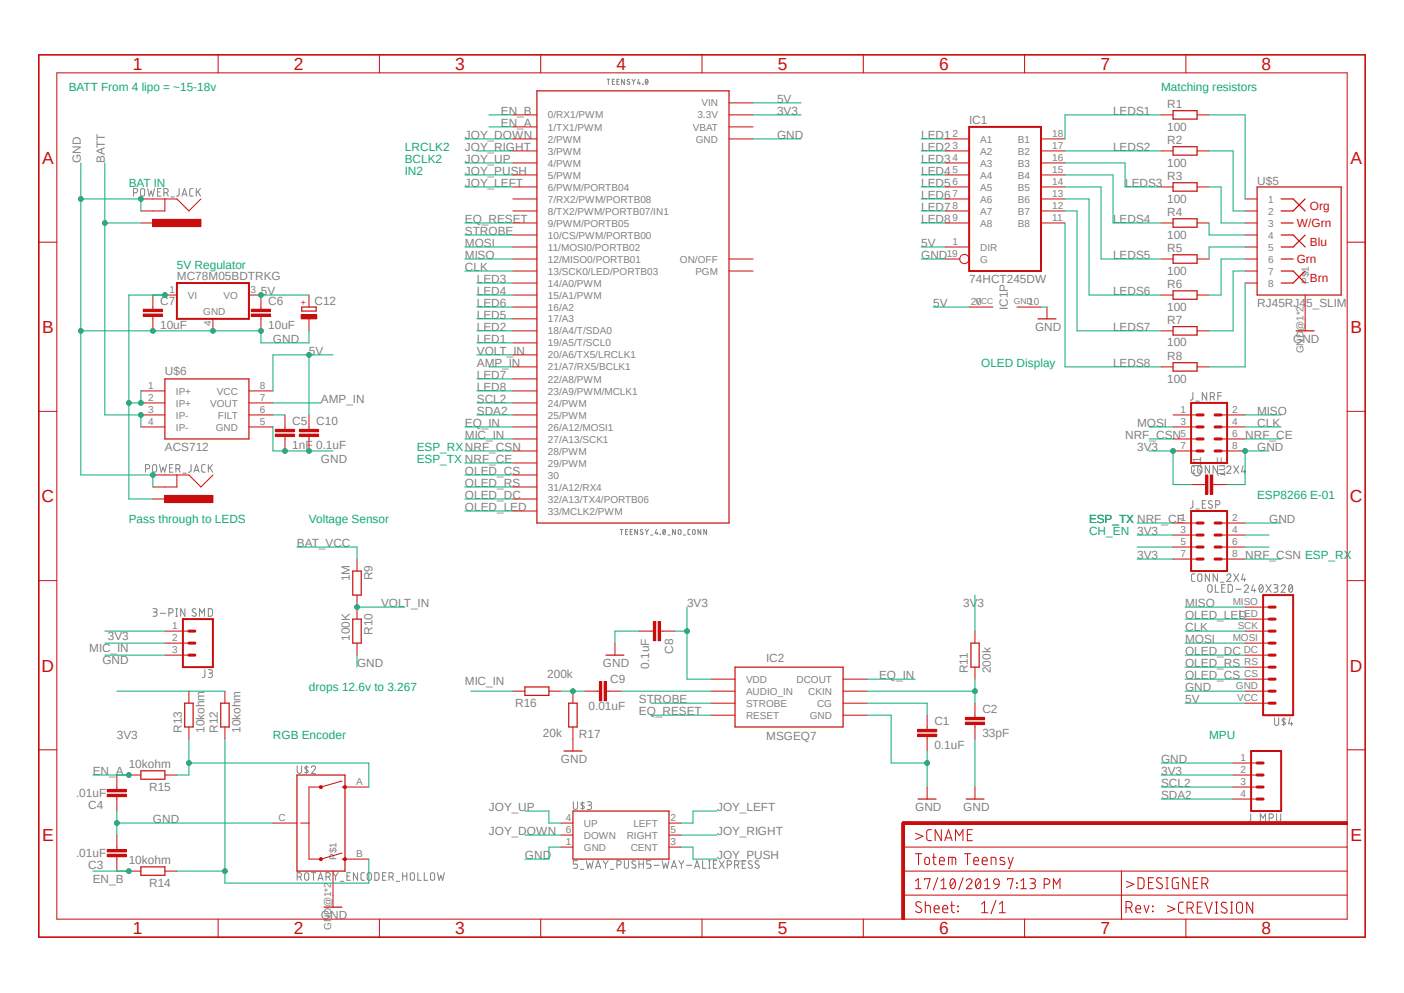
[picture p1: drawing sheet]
<svg xmlns="http://www.w3.org/2000/svg" width="297mm" height="210mm" viewBox="0 0 297 210" stroke-linecap="round" stroke-linejoin="round" font-family="sans-serif">
<defs><g id="words">
<g font-size="3.7" fill="#c90d0c">
<text x="28.1" y="14.8">1</text>
<text x="62.2" y="14.8">2</text>
<text x="96.3" y="14.8">3</text>
<text x="130.4" y="14.8">4</text>
<text x="164.5" y="14.8">5</text>
<text x="198.7" y="14.8">6</text>
<text x="232.8" y="14.8">7</text>
<text x="266.9" y="14.8">8</text>
<text x="8.9" y="34.6">A</text>
<text x="285.7" y="34.6">A</text>
<text x="8.9" y="70.4">B</text>
<text x="285.7" y="70.4">B</text>
<text x="8.8" y="106.2">C</text>
<text x="285.6" y="106.2">C</text>
<text x="8.8" y="142">D</text>
<text x="285.6" y="142">D</text>
<text x="8.9" y="177.8">E</text>
<text x="285.7" y="177.8">E</text>
<text x="28.1" y="197.6">1</text>
<text x="62.2" y="197.6">2</text>
<text x="96.3" y="197.6">3</text>
<text x="130.4" y="197.6">4</text>
<text x="164.5" y="197.6">5</text>
<text x="198.7" y="197.6">6</text>
<text x="232.8" y="197.6">7</text>
<text x="266.9" y="197.6">8</text>
</g>
<g font-size="2.5" fill="#0dab76">
<text x="14.6" y="19.2">BATT From 4 lipo = ~15-18v</text>
<text x="245.6" y="19.2">Matching resistors</text>
<text x="85.6" y="34.5">BCLK2</text>
<text x="85.6" y="31.9">LRCLK2</text>
<text x="27.3" y="39.5">BAT IN</text>
<text x="85.6" y="37">IN2</text>
<text x="37.4" y="56.8">5V Regulator</text>
<text x="207.6" y="77.6">OLED Display</text>
<text x="88.2" y="95.4">ESP_RXNRF_CSN</text>
<text x="88.2" y="97.9">ESP_TX NRF_CE</text>
<text x="265.9" y="105.5">ESP8266 E-01</text>
<text x="27.3" y="110.6">Pass through to LEDS</text>
<text x="65.4" y="110.6">Voltage Sensor</text>
<text x="230.4" y="110.6">ESP_TX NRF_CE</text>
<text x="230.4" y="113.2">CH_EN 3V3</text>
<text x="65.4" y="146.2">drops 12.6v to 3.267</text>
<text x="57.7" y="156.3">RGB Encoder</text>
<text x="255.8" y="156.3">MPU</text>
</g>
<g font-size="2.5" fill="#808080">
<text x="164.4" y="21.8">5V</text>
<text x="246.9" y="22.8">R1</text>
<text x="98.3" y="29.4">JOY_DOWN</text>
<text x="106" y="26.8">EN_A</text>
<text x="106" y="24.3">EN_B</text>
<text x="164.4" y="29.4">GND</text>
<text x="164.4" y="24.3">3V3</text>
<text x="194.9" y="29.4">LED1</text>
<text x="205" y="26.2">IC1</text>
<text x="235.5" y="24.3">LEDS1</text>
<text x="246.9" y="27.6">100</text>
<text x="17.1" y="34.5" transform="rotate(-90 17.1 34.5)">GND</text>
<text x="22.2" y="34.5" transform="rotate(-90 22.2 34.5)">BATT</text>
<text x="98.3" y="34.5">JOY_UP</text>
<text x="98.3" y="31.9">JOY_RIGHT</text>
<text x="194.9" y="31.9">LED2</text>
<text x="194.9" y="34.5">LED3</text>
<text x="235.5" y="31.9">LEDS2</text>
<text x="246.9" y="35.2">100</text>
<text x="246.9" y="30.4">R2</text>
<text x="98.3" y="39.5">JOY_LEFT</text>
<text x="98.3" y="37">JOY_PUSH</text>
<text x="194.9" y="37">LED4</text>
<text x="194.9" y="39.5">LED5</text>
<text x="238" y="39.5">LEDS3</text>
<text x="246.9" y="38">R3</text>
<text x="265.9" y="39">U$5</text>
<text x="98.3" y="47.2">EQ_RESET</text>
<text x="194.9" y="42.1">LED6</text>
<text x="194.9" y="44.6">LED7</text>
<text x="194.9" y="47.2">LED8</text>
<text x="235.5" y="47.2">LEDS4</text>
<text x="246.9" y="42.8">100</text>
<text x="246.9" y="45.6">R4</text>
<text x="98.3" y="52.2">MOSI</text>
<text x="98.3" y="49.7">STROBE</text>
<text x="194.9" y="52.2">5V</text>
<text x="246.9" y="50.5">100</text>
<text x="246.9" y="53.3">R5</text>
<text x="37.4" y="59.2">MC78M05BDTRKG</text>
<text x="98.3" y="57.3">CLK</text>
<text x="98.3" y="54.8">MISO</text>
<text x="100.9" y="59.9">LED3</text>
<text x="194.9" y="54.8">GND</text>
<text x="205" y="59.9">74HCT245DW</text>
<text x="235.5" y="54.8">LEDS5</text>
<text x="246.9" y="58.1">100</text>
<text x="33.9" y="64.6">C7</text>
<text x="55.2" y="62.4">5V</text>
<text x="56.7" y="64.6">C6</text>
<text x="66.5" y="64.4">C12</text>
<text x="100.9" y="62.4">LED4</text>
<text x="100.9" y="64.9">LED6</text>
<text x="197.4" y="64.9">5V</text>
<text x="213.2" y="65.6" transform="rotate(-90 213.2 65.6)">IC1P</text>
<text x="235.5" y="62.4">LEDS6</text>
<text x="246.9" y="65.7">100</text>
<text x="246.9" y="60.9">R6</text>
<text x="265.9" y="64.9">RJ45RJ45_SLIM</text>
<text x="33.9" y="69.6">10uF</text>
<text x="56.7" y="69.6">10uF</text>
<text x="100.9" y="70">LED2</text>
<text x="100.9" y="67.5">LED5</text>
<text x="219" y="70">GND</text>
<text x="235.5" y="70">LEDS7</text>
<text x="246.9" y="68.5">R7</text>
<text x="57.7" y="72.5">GND</text>
<text x="65.4" y="75.1">5V</text>
<text x="100.9" y="72.5">LED1</text>
<text x="100.9" y="77.6">AMP_IN</text>
<text x="100.9" y="75.1">VOLT_IN</text>
<text x="235.5" y="77.6">LEDS8</text>
<text x="246.9" y="73.3">100</text>
<text x="246.9" y="76.1">R8</text>
<text x="273.6" y="72.5">GND</text>
<text x="34.9" y="79.4">U$6</text>
<text x="100.9" y="80.1">LED7</text>
<text x="100.9" y="82.7">LED8</text>
<text x="246.9" y="80.9">100</text>
<text x="61.8" y="89.9">C5</text>
<text x="66.9" y="89.9">C10</text>
<text x="67.9" y="85.2">AMP_IN</text>
<text x="100.9" y="85.2">SCL2</text>
<text x="100.9" y="87.8">SDA2</text>
<text x="265.9" y="87.8">MISO</text>
<text x="34.9" y="95.4">ACS712</text>
<text x="61.8" y="95">1nF 0.1uF</text>
<text x="98.3" y="92.8">MIC_IN</text>
<text x="98.3" y="90.3">EQ_IN</text>
<text x="238" y="92.8">NRF_CSN</text>
<text x="240.5" y="95.4">3V3</text>
<text x="240.5" y="90.3">MOSI</text>
<text x="263.4" y="92.8">NRF_CE</text>
<text x="265.9" y="90.3">CLK</text>
<text x="265.9" y="95.4">GND</text>
<text x="67.9" y="97.9">GND</text>
<text x="98.3" y="100.5">OLED_CS</text>
<text x="254.1" y="101" transform="rotate(-90 254.1 101)">C11</text>
<text x="259.2" y="101" transform="rotate(-90 259.2 101)">1uF</text>
<text x="98.3" y="103">OLED_RS</text>
<text x="98.3" y="105.5">OLED_DC</text>
<text x="98.3" y="108.1">OLED_LED</text>
<text x="268.5" y="110.6">GND</text>
<text x="62.8" y="115.7">BAT_VCC</text>
<text x="240.5" y="118.2">3V3</text>
<text x="263.4" y="118.2">NRF_CSN ESP_RX</text>
<text x="74" y="123" transform="rotate(-90 74 123)">1M</text>
<text x="78.8" y="122.7" transform="rotate(-90 78.8 122.7)">R9</text>
<text x="80.6" y="128.4">VOLT_IN</text>
<text x="145.3" y="128.4">3V3</text>
<text x="203.8" y="128.4">3V3</text>
<text x="250.7" y="128.4">MISO</text>
<text x="250.7" y="130.9">OLED_LED</text>
<text x="18.9" y="137.8">MIC_IN</text>
<text x="22.8" y="135.3">3V3</text>
<text x="74" y="135.5" transform="rotate(-90 74 135.5)">100K</text>
<text x="78.8" y="134.3" transform="rotate(-90 78.8 134.3)">R10</text>
<text x="250.7" y="133.5">CLK</text>
<text x="250.7" y="136">MOSI</text>
<text x="21.7" y="140.3">GND</text>
<text x="75.5" y="141.1">GND</text>
<text x="115.7" y="143.4">200k</text>
<text x="127.6" y="141.1">GND</text>
<text x="137.3" y="141.4" transform="rotate(-90 137.3 141.4)">0.1uF</text>
<text x="142.4" y="138.2" transform="rotate(-90 142.4 138.2)">C8</text>
<text x="162.1" y="140.1">IC2</text>
<text x="186" y="143.6">EQ_IN</text>
<text x="204.8" y="142.4" transform="rotate(-90 204.8 142.4)">R11</text>
<text x="209.6" y="142.4" transform="rotate(-90 209.6 142.4)">200k</text>
<text x="250.7" y="143.6">OLED_CS</text>
<text x="250.7" y="141.1">OLED_RS</text>
<text x="250.7" y="138.6">OLED_DC</text>
<text x="98.3" y="144.9">MIC_IN</text>
<text x="109" y="149.4">R16</text>
<text x="129.1" y="144.5">C9</text>
<text x="135.2" y="148.7">STROBE</text>
<text x="250.7" y="146.2">GND</text>
<text x="250.7" y="148.7">5V</text>
<text x="38.4" y="155" transform="rotate(-90 38.4 155)">R13</text>
<text x="43.3" y="155" transform="rotate(-90 43.3 155)">10kohm</text>
<text x="46.1" y="155" transform="rotate(-90 46.1 155)">R12</text>
<text x="50.9" y="155" transform="rotate(-90 50.9 155)">10kohm</text>
<text x="114.9" y="155.8">20k</text>
<text x="124.5" y="150.1">0.01uF</text>
<text x="135.2" y="151.3">EQ_RESET</text>
<text x="197.7" y="153.4">C1</text>
<text x="207.8" y="155.9">33pF</text>
<text x="207.8" y="150.9">C2</text>
<text x="24.7" y="156.3">3V3</text>
<text x="118.7" y="161.4">GND</text>
<text x="122.5" y="156.1">R17</text>
<text x="162.1" y="156.5">MSGEQ7</text>
<text x="197.7" y="158.5">0.1uF</text>
<text x="245.6" y="161.4">GND</text>
<text x="19.6" y="163.9">EN_A</text>
<text x="27.2" y="162.4">10kohm</text>
<text x="31.5" y="167.2">R15</text>
<text x="245.6" y="163.9">3V3</text>
<text x="245.6" y="166.5">SCL2</text>
<text x="16.1" y="168.6">.01uF</text>
<text x="18.6" y="171.2">C4</text>
<text x="103.4" y="171.5">JOY_UP</text>
<text x="151.7" y="171.5">JOY_LEFT</text>
<text x="193.6" y="171.5">GND</text>
<text x="203.8" y="171.5">GND</text>
<text x="245.6" y="169">SDA2</text>
<text x="32.3" y="174.1">GND</text>
<text x="103.4" y="176.6">JOY_DOWN</text>
<text x="151.7" y="176.6">JOY_RIGHT</text>
<text x="16.1" y="181.3">.01uF</text>
<text x="18.6" y="183.9">C3</text>
<text x="27.2" y="182.7">10kohm</text>
<text x="111" y="181.7">GND</text>
<text x="151.7" y="181.7">JOY_PUSH</text>
<text x="19.6" y="186.8">EN_B</text>
<text x="31.5" y="187.5">R14</text>
<text x="67.9" y="194.4">GND</text>
</g>
<g font-size="2.5" fill="#c90d0c">
<text x="274.3" y="47.9">W/Grn</text>
<text x="277.1" y="44.4">Org</text>
<text x="277.1" y="52">Blu</text>
<text x="274.3" y="55.5">Grn</text>
<text x="277.1" y="59.6">Brn</text>
</g>
<g font-size="2.1" fill="#808080">
<text x="148.4" y="22.5">VIN</text>
<text x="115.9" y="27.6">1/TX1/PWM</text>
<text x="115.9" y="25.1">0/RX1/PWM</text>
<text x="146.6" y="27.6">VBAT</text>
<text x="147.5" y="25.1">3.3V</text>
<text x="201.5" y="29">2</text>
<text x="222.6" y="29">18</text>
<text x="115.9" y="35.2">4/PWM</text>
<text x="115.9" y="32.7">3/PWM</text>
<text x="115.9" y="30.1">2/PWM</text>
<text x="147.2" y="30.1">GND</text>
<text x="201.5" y="31.6">3</text>
<text x="201.5" y="34.1">4</text>
<text x="207.3" y="30.1">A1</text>
<text x="207.3" y="32.7">A2</text>
<text x="207.3" y="35.2">A3</text>
<text x="215.3" y="35.2">B3</text>
<text x="215.3" y="32.7">B2</text>
<text x="215.3" y="30.1">B1</text>
<text x="222.6" y="34.1">16</text>
<text x="222.6" y="31.6">17</text>
<text x="115.9" y="40.3">6/PWM/PORTB04</text>
<text x="115.9" y="37.8">5/PWM</text>
<text x="201.5" y="36.6">5</text>
<text x="201.5" y="39.2">6</text>
<text x="201.5" y="41.7">7</text>
<text x="207.3" y="37.8">A4</text>
<text x="207.3" y="40.3">A5</text>
<text x="215.3" y="40.3">B5</text>
<text x="215.3" y="37.8">B4</text>
<text x="222.6" y="41.7">13</text>
<text x="222.6" y="39.2">14</text>
<text x="222.6" y="36.6">15</text>
<text x="115.9" y="47.9">9/PWM/PORTB05</text>
<text x="115.9" y="45.4">8/TX2/PWM/PORTB07/IN1</text>
<text x="115.9" y="42.8">7/RX2/PWM/PORTB08</text>
<text x="201.5" y="44.2">8</text>
<text x="201.5" y="46.8">9</text>
<text x="207.3" y="42.8">A6</text>
<text x="207.3" y="45.4">A7</text>
<text x="207.3" y="47.9">A8</text>
<text x="215.3" y="47.9">B8</text>
<text x="215.3" y="45.4">B7</text>
<text x="215.3" y="42.8">B6</text>
<text x="222.6" y="46.8">11</text>
<text x="222.6" y="44.2">12</text>
<text x="268.3" y="42.8">1</text>
<text x="268.3" y="45.4">2</text>
<text x="268.3" y="47.9">3</text>
<text x="115.9" y="53">11/MOSI0/PORTB02</text>
<text x="115.9" y="50.5">10/CS/PWM/PORTB00</text>
<text x="201.5" y="51.9">1</text>
<text x="207.3" y="53">DIR</text>
<text x="268.3" y="50.5">4</text>
<text x="268.3" y="53">5</text>
<text x="115.9" y="55.5">12/MISO0/PORTB01</text>
<text x="115.9" y="58.1">13/SCK0/LED/PORTB03</text>
<text x="143.8" y="55.5">ON/OFF</text>
<text x="147.1" y="58.1">PGM</text>
<text x="200.3" y="54.4">19</text>
<text x="207.3" y="55.5">G</text>
<text x="268.3" y="58.1">7</text>
<text x="268.3" y="55.5">6</text>
<text x="35.9" y="62">1</text>
<text x="39.8" y="63.2">VI</text>
<text x="47.3" y="63.2">VO</text>
<text x="53" y="62">3</text>
<text x="115.9" y="65.7">16/A2</text>
<text x="115.9" y="63.2">15/A1/PWM</text>
<text x="115.9" y="60.6">14/A0/PWM</text>
<text x="205.4" y="64.6">20</text>
<text x="217.5" y="64.6">10</text>
<text x="268.3" y="60.6">8</text>
<text x="276.9" y="60" transform="rotate(-90 276.9 60)">P$1</text>
<text x="43" y="66.7">GND</text>
<text x="44.7" y="69" transform="rotate(-90 44.7 69)">4</text>
<text x="115.9" y="70.7">18/A4/T/SDA0</text>
<text x="115.9" y="68.2">17/A3</text>
<text x="115.9" y="75.8">20/A6/TX5/LRCLK1</text>
<text x="115.9" y="73.3">19/A5/T/SCL0</text>
<text x="275.8" y="74.8" transform="rotate(-90 275.8 74.8)">GND@1*2</text>
<text x="31.4" y="82.3">1</text>
<text x="37.2" y="83.4">IP+</text>
<text x="45.9" y="83.4">VCC</text>
<text x="55" y="82.3">8</text>
<text x="115.9" y="83.4">23/A9/PWM/MCLK1</text>
<text x="115.9" y="80.9">22/A8/PWM</text>
<text x="115.9" y="78.4">21/A7/RX5/BCLK1</text>
<text x="31.4" y="84.9">2</text>
<text x="31.4" y="87.4">3</text>
<text x="31.4" y="90">4</text>
<text x="37.2" y="86">IP+</text>
<text x="37.2" y="88.5">IP-</text>
<text x="44.4" y="86">VOUT</text>
<text x="46.1" y="88.5">FILT</text>
<text x="55" y="90">5</text>
<text x="55" y="87.4">6</text>
<text x="55" y="84.9">7</text>
<text x="115.9" y="86">24/PWM</text>
<text x="115.9" y="88.5">25/PWM</text>
<text x="249.7" y="87.4">1</text>
<text x="249.7" y="90">3</text>
<text x="260.6" y="87.4">2</text>
<text x="260.6" y="90">4</text>
<text x="37.2" y="91.1">IP-</text>
<text x="45.6" y="91.1">GND</text>
<text x="115.9" y="91.1">26/A12/MOSI1</text>
<text x="115.9" y="93.6">27/A13/SCK1</text>
<text x="249.7" y="92.5">5</text>
<text x="249.7" y="95">7</text>
<text x="260.6" y="92.5">6</text>
<text x="260.6" y="95">8</text>
<text x="115.9" y="96.1">28/PWM</text>
<text x="115.9" y="98.7">29/PWM</text>
<text x="115.9" y="101.2">30</text>
<text x="115.9" y="103.8">31/A12/RX4</text>
<text x="115.9" y="106.3">32/A13/TX4/PORTB06</text>
<text x="115.9" y="108.8">33/MCLK2/PWM</text>
<text x="249.7" y="110.3">1</text>
<text x="249.7" y="112.8">3</text>
<text x="260.6" y="110.3">2</text>
<text x="260.6" y="112.8">4</text>
<text x="249.7" y="115.4">5</text>
<text x="249.7" y="117.9">7</text>
<text x="260.6" y="115.4">6</text>
<text x="260.6" y="117.9">8</text>
<text x="260.8" y="128">MISO</text>
<text x="262" y="130.6">LED</text>
<text x="36.4" y="133.1">1</text>
<text x="36.4" y="135.6">2</text>
<text x="260.8" y="135.6">MOSI</text>
<text x="261.8" y="133.1">SCK</text>
<text x="36.4" y="138.2">3</text>
<text x="263.1" y="138.2">DC</text>
<text x="263.2" y="140.7">RS</text>
<text x="263.2" y="143.3">CS</text>
<text x="157.8" y="149.5">STROBE</text>
<text x="157.8" y="146.9">AUDIO_IN</text>
<text x="157.8" y="144.4">VDD</text>
<text x="168.5" y="144.4">DCOUT</text>
<text x="171" y="146.9">CKIN</text>
<text x="172.8" y="149.5">CG</text>
<text x="261.5" y="145.8">GND</text>
<text x="261.7" y="148.3">VCC</text>
<text x="157.8" y="152">RESET</text>
<text x="171.3" y="152">GND</text>
<text x="262.4" y="161">1</text>
<text x="75.3" y="166.1">A</text>
<text x="262.4" y="163.6">2</text>
<text x="262.4" y="166.1">3</text>
<text x="58.9" y="173.7">C</text>
<text x="119.7" y="173.7">4</text>
<text x="141.9" y="173.7">2</text>
<text x="262.4" y="168.7">4</text>
<text x="119.7" y="176.3">6</text>
<text x="119.7" y="178.8">1</text>
<text x="123.5" y="177.4">DOWN</text>
<text x="123.5" y="179.9">GND</text>
<text x="123.5" y="174.8">UP</text>
<text x="132.6" y="177.4">RIGHT</text>
<text x="133.4" y="179.9">CENT</text>
<text x="134" y="174.8">LEFT</text>
<text x="141.9" y="178.8">3</text>
<text x="141.9" y="176.3">5</text>
<text x="71.2" y="181.9" transform="rotate(-90 71.2 181.9)">P$1</text>
<text x="75.3" y="181.4">B</text>
<text x="70.1" y="196.6" transform="rotate(-90 70.1 196.6)">GND@1*2</text>
</g>
<text font-size="1.8" fill="#c90d0c" x="64.8" y="64.5" transform="rotate(-90 64.8 64.5)">+</text>
<g font-size="1.8" fill="#808080">
<text x="206.4" y="64.3">VCC</text>
<text x="214.5" y="64.3">GND</text>
</g>
</g></defs>
<path d="M7.9 11.3l281.2 187.3M289.1 11.3l-281.2 187.3" fill="none" stroke="#fff" stroke-width=".21"/>
<g fill="none" stroke="#808080" stroke-width=".21">
<path d="M128.4 16.8h.6M128.7 16.8v1.1M129.5 17.3h.4M130 16.8h-.5v1.1h.5M130.5 17.3h.4M131 16.8h-.5v1.1h.5M132.1 16.8v1.1l-.6-1.1v1.1M133.2 16.9l-.3-.1-.2 .2 .5 .5v.3l-.2 .1-.4-.2M133.7 16.8l.3 .5M134 17.3v.6M134.4 16.8l-.4 .5M135.1 16.8l-.2 .8h.6"/>
<path d="M135.3 17.4v.5M136 17.9h.1M136.7 16.8a.52 .52 0 0 1 .4 .5 .52 .52 0 0 1-.4 .5l-.2-.5zM137 17l-.4 .6M31.2 39.9l.4 1.6 .4-1.1 .3 1.1 .4-1.6M34 39.9h-.7v1.6h.7M37.9 39.9v1.2a.43 .43 0 0 1-.6 .4M40.9 39.9h-.6l-.2 .3 .1 1.1 .7 .2M41.5 39.9v1.6M42.4 39.9l-.9 1M28.2 40.8l.7-.1a.43 .43 0 0 0 .2-.5 .43 .43 0 0 0-.4-.3h-.5v1.6M29.8 40.1a.46 .46 0 0 1 .5-.2 .46 .46 0 0 1 .3 .4v.7a.45 .45 0 0 1-.4 .5 .45 .45 0 0 1-.5-.5z"/>
<path d="M33.3 40.6h.6M34.7 40.8h.4a.45 .45 0 0 0 .5-.4 .45 .45 0 0 0-.3-.5h-.6v1.6M35.2 40.8l.4 .7M36.2 41.7h.7M38.5 41.5l.5-1.6 .6 1.6M38.6 41.1h.8M41.9 40.5l.5 1M30.8 99.1h.7a.46 .46 0 0 0 .2-.5 .46 .46 0 0 0-.5-.3h-.4v1.6M32.5 98.3a.45 .45 0 0 1 .4 0 .45 .45 0 0 1 .2 .4v1a.46 .46 0 0 1-.5 .2 .46 .46 0 0 1-.3-.5v-.9zM33.7 98.3l.4 1.6 .4-1.1 .3 1.1 .4-1.6M35.9 99h.5M36.6 98.3h-.7v1.6h.7"/>
<path d="M37.2 99.1h.7a.46 .46 0 0 0 .2-.5 .46 .46 0 0 0-.4-.3h-.5v1.6M37.8 99.1l.3 .8M40.4 98.3v1.2l-.2 .3-.3 .1M41 99.9l.6-1.6 .5 1.6M41.1 99.5h.9M43.4 98.3h-.6l-.1 .3v1.1l.7 .2M44.1 98.3v1.6M44.4 98.9l.6 1M45 98.3l-.9 .9M252.3 83v1.5l-.5 .1M252.8 98.5l-.6 .1-.1 .2v1.1l.7 .2M253 84.8h.7"/>
<path d="M253.4 98.7a.46 .46 0 0 1 .5-.2 .46 .46 0 0 1 .4 .5l-.1 .9a.46 .46 0 0 1-.5 .2 .46 .46 0 0 1-.3-.4zM255.3 83v1.6l-1-1.6v1.6M255.9 98.5v1.6l-.9-1.6v1.6M256 83.9h.5a.45 .45 0 0 0 .4-.2 .45 .45 0 0 0 0-.5l-.9-.2v1.6M256.6 83.9l.3 .7M257.6 98.5v1.6l-1-1.6v1.6M257.6 83.7h.8M258.4 83h-.8v1.6M259.5 98.8a.45 .45 0 0 1 .7-.3 .45 .45 0 0 1 .1 .7l-.8 .9h.9M261 98.5l1 1.6M262 98.5l-1 1.6M263 98.5l-.4 1.3h.9"/>
<path d="M263.3 99.4v.7M38.7 100.1h.7M131.2 112h.6M131.5 112v1.1M132.3 112.5h.4M132.8 112h-.5v1.1h.5M133.3 112.5h.3M133.8 112h-.5v1.1h.5M134.9 112v1.1l-.6-1.1v1.1M136 112.1l-.4-.1-.1 .2 .5 .5v.3l-.2 .1-.4-.2M136.5 112l.3 .5M136.8 112.5v.6"/>
<path d="M137.2 112l-.4 .5M137.6 113.2h.5M138.9 112l-.3 .8h.6M139 112.6v.5M139.7 113v.1zM140.4 112a.52 .52 0 0 1 .4 .5 .52 .52 0 0 1-.4 .5l-.2-.3zM140.7 112.2l-.4 .6M141.3 113.2h.5M142.9 112v1.1l-.6-1.1v1.1M143.6 112.1h.4l.1 .7-.3 .2-.3-.2zM144.6 113.2h.4M146 112l-.4 .1-.1 .1v.7l.5 .2"/>
<path d="M146.6 112.1h.4l.1 .7-.2 .2-.4-.2zM148.3 112v1.1l-.6-1.1v1.1M149.5 112v1.1l-.6-1.1v1.1M252.3 105.9v1.4l-.5 .2M253 107.7h.7M254.3 106.6h.6M255.1 105.9h-.8v1.6h.8M256.4 106l-.6-.1a.38 .38 0 0 0 0 .7l.5 .2a.37 .37 0 0 1 .2 .4 .37 .37 0 0 1-.3 .3l-.6-.2M257.2 106.8l.7-.1a.46 .46 0 0 0 .2-.5 .46 .46 0 0 0-.5-.3h-.4v1.6M258.2 100.3h.7M32.3 128.7h.6a.36 .36 0 0 1 .3 .4 .36 .36 0 0 1-.3 .4h-.4M32.8 129.5a.45 .45 0 0 1 .4 .4 .45 .45 0 0 1-.4 .4h-.5"/>
<path d="M33.9 129.7h1.1M35.7 129.6h.5a.45 .45 0 0 0 .4-.3 .45 .45 0 0 0-.2-.5l-.7-.1v1.6M37.2 130.3h.3M37.2 128.7h.3M37.4 128.7v1.6M39.1 128.7v1.6l-.9-1.6v1.6M41.4 128.9l-.4-.2a.34 .34 0 0 0-.3 .5l.8 .6v.4a.6 .6 0 0 1-.9-.1M42.2 130.3v-1.6l.5 .9 .6-.9v1.6M44.1 128.7l.6 .1a1.3 1.3 0 0 1 .2 1.3l-.2 .2h-.6zM252.8 121.4h-.6l-.1 .3v1.1l.7 .2M253.4 121.6a.46 .46 0 0 1 .5-.2 .46 .46 0 0 1 .4 .4v.7a.45 .45 0 0 1-.5 .5 .45 .45 0 0 1-.4-.5zM255.6 123.9a.46 .46 0 0 1 .5-.2 .46 .46 0 0 1 .3 .4v.7a.47 .47 0 0 1-.5 .5 .47 .47 0 0 1-.4-.5z"/>
<path d="M255.9 121.4v1.6l-.9-1.6v1.6M257.1 123.7v1.6h.8M257.6 121.4v1.6l-1-1.6v1.6M258.2 123.1h.7M258.4 124.4h.6M259.2 123.7h-.8v1.6h.8M259.5 121.7a.45 .45 0 0 1 .7-.3 .45 .45 0 0 1 .1 .7l-.8 .9h.9M259.8 123.7h.7l.1 .2 .1 .9-.2 .4-.7 .1zM261 121.4l1 1.6M261.5 124.6h1M262 121.4l-1 1.6M263 121.4l-.4 1.2h.9"/>
<path d="M263.2 124a.46 .46 0 0 1 .6-.3 .46 .46 0 0 1 .2 .7l-.8 .9h.9M263.3 122.3v.7M265.1 123.7l-.3 1.2h.9M265.4 124.5v.8M266.6 123.7h.2a.93 .93 0 0 1 0 1.6 1.02 1.02 0 0 1-.2-1.6zM267.1 124l-.7 .9M267.8 123.7l1.1 1.6M268.9 123.7l-1.1 1.6M269.5 123.7h.5a.36 .36 0 0 1 .3 .3 .36 .36 0 0 1-.3 .4h-.4M269.9 124.4h.2a.46 .46 0 0 1 .2 .5 .46 .46 0 0 1-.4 .4h-.4M271 124a.44 .44 0 0 1 .7-.3 .44 .44 0 0 1 .1 .7l-.8 .9h.9M272.8 123.7h.2a.98 .98 0 0 1 0 1.6 1.02 1.02 0 0 1-.2-1.6z"/>
<path d="M273.4 124l-.7 .9M43.3 141.6v1.3a.4 .4 0 0 1-.5 .4M44.1 141.6l.7 .1a.34 .34 0 0 1 0 .6l-.6 .1M44.5 142.4a.47 .47 0 0 1 .5 .4 .47 .47 0 0 1-.5 .5h-.4M269.6 151.8v1.2a.45 .45 0 0 0 .4 .4 .45 .45 0 0 0 .5-.2v-1.4M271.6 151.8v1.7M271.9 152.1h-.6l-.1 .3 .7 .6-.2 .2h-.5M272.9 151.8l-.3 1.3h.9M273.2 152.7v.8M62.9 162v1.2a.47 .47 0 0 0 .4 .4 .47 .47 0 0 0 .5-.4v-1.2M64.9 162v1.6M65.2 162.3l-.2-.2-.4 .1-.1 .3 .7 .5v.2l-.2 .2-.5-.1"/>
<path d="M65.9 162.3a.44 .44 0 0 1 .6-.3 .44 .44 0 0 1 .1 .7l-.7 .9h.9M121.3 169.6v1.4a.46 .46 0 0 0 .5 .2 .46 .46 0 0 0 .4-.4v-1.2M123.2 169.6v1.6M123.6 169.8h-.5l-.2 .2v.1l.6 .4 .1 .3a.48 .48 0 0 1-.7 .1M124.2 169.6h.8a.37 .37 0 0 1 .1 .4 .37 .37 0 0 1-.3 .3h-.4M124.7 170.3l.2 .1a.43 .43 0 0 1 .2 .5 .43 .43 0 0 1-.4 .3h-.5M264.6 172.1v1.3a.4 .4 0 0 1-.6 .3M265.2 173.9h.7M266.6 173.7v-1.6l.6 .9 .5-.9v1.6M268.5 173h.4a.45 .45 0 0 0 .5-.3 .45 .45 0 0 0-.2-.5l-.7-.1v1.6M270 172.1l.1 1.4a.46 .46 0 0 0 .5 .2 .46 .46 0 0 0 .3-.4v-1.2M62.9 185.5h.4a.45 .45 0 0 0 .5-.4 .45 .45 0 0 0-.3-.5h-.6v1.6"/>
<path d="M63.4 185.5l.4 .7M64.6 184.6a.45 .45 0 0 1 .5 0 .45 .45 0 0 1 .2 .4v1a.46 .46 0 0 1-.5 .2 .46 .46 0 0 1-.4-.4v-.8zM65.9 184.6h.9M66.3 184.6v1.6M67.3 186.2l.5-1.6 .5 1.6M67.4 185.8h.8M69 185.5h.4a.45 .45 0 0 0 .5-.4 .45 .45 0 0 0-.3-.5h-.6v1.6M69.5 185.5l.4 .7M70.4 184.6l.6 .7M71 185.3v.9M71.5 184.6l-.5 .7M72 186.4h.7"/>
<path d="M73.4 185.3h.6M74.1 184.6h-.7v1.6h.7M75.6 184.6v1.6l-.8-1.6v1.6M77.1 184.6h-.6l-.1 .3v1.1l.7 .2M77.9 184.6a.45 .45 0 0 1 .5 0 .45 .45 0 0 1 .2 .4l-.1 1a.46 .46 0 0 1-.5 .2 .46 .46 0 0 1-.3-.4v-1zM79.3 184.6h.7a1.25 1.25 0 0 1 0 1.5l-.7 .1zM80.9 185.3h.6M81.7 184.6h-.8v1.6h.8M82.3 185.5h.5a.45 .45 0 0 0 .4-.4 .45 .45 0 0 0-.2-.5h-.7v1.6M82.8 185.5l.4 .7M83.8 186.4h.7M85.2 185.3h.9"/>
<path d="M85.2 184.6v1.6M86.1 184.6v1.6M87 184.6a.45 .45 0 0 1 .5 0 .45 .45 0 0 1 .2 .4l-.1 1a.46 .46 0 0 1-.5 .2 .46 .46 0 0 1-.3-.4v-1zM88.4 184.6v1.6h.7M89.7 184.6v1.6h.8M91.3 184.6a.45 .45 0 0 1 .4 0 .45 .45 0 0 1 .2 .4v1a.46 .46 0 0 1-.5 .2 .46 .46 0 0 1-.3-.4v-1zM92.5 184.6l.4 1.6 .4-1.1 .3 1.1 .4-1.6M122.2 182h-.9v.8h.5a.46 .46 0 0 1 .4 .4 .46 .46 0 0 1-.4 .4h-.5M122.8 183.9h.7M124 182l.4 1.6 .4-1 .3 1 .4-1.6M126 183.6l.5-1.6 .6 1.6M126.1 183.3h.8"/>
<path d="M127.6 182l.5 .8M128.1 182.8v.8M128.7 182l-.6 .8M129.1 183.9h.7M130.5 182.9h.5a.45 .45 0 0 0 .4-.3 .45 .45 0 0 0-.2-.5l-.7-.1v1.6M132.1 182v1.4a.46 .46 0 0 0 .5 .2 .46 .46 0 0 0 .4-.4v-1.2M134.5 182.2l-.6-.1a.38 .38 0 0 0 0 .6l.5 .3a.37 .37 0 0 1 .1 .4 .37 .37 0 0 1-.3 .2l-.6-.2M135.2 182.8h.9M135.2 182v1.6M136.1 182v1.6M137.7 182h-.9v.8h.5a.45 .45 0 0 1 .4 .4 .45 .45 0 0 1-.4 .4h-.5M138.4 183h1"/>
<path d="M140.1 182l.3 1.6 .4-1 .3 1 .4-1.6M142 183.6l.6-1.6 .5 1.6M142.2 183.3h.8M143.6 182l.5 .8M144.1 182.8v.8M144.7 182l-.6 .8M145.2 183h1.1M146.9 183.6l.5-1.6 .6 1.6M147.1 183.3h.8M148.6 182v1.6h.8M149.9 183.6h.3M149.9 182h.3"/>
<path d="M150.1 182v1.6M150.9 182.8h.6M151.6 182h-.7v1.6h.7M152.1 182l1.1 1.6M153.2 182l-1.1 1.6M153.8 182.9h.5a.45 .45 0 0 0 .4-.3 .45 .45 0 0 0-.2-.5l-.7-.1v1.6M155.4 182.9h.7a.46 .46 0 0 0 .2-.5 .46 .46 0 0 0-.4-.4h-.5v1.6M156 182.9l.3 .7M157 182.8h.6M157.7 182h-.7v1.6h.7M159.1 182.2l-.6-.1a.38 .38 0 0 0 0 .6l.5 .3a.37 .37 0 0 1 .2 .4 .37 .37 0 0 1-.4 .2l-.5-.2M160.5 182.2l-.1-.1a.38 .38 0 0 0-.6 .1 .38 .38 0 0 0 .1 .5l.5 .3a.37 .37 0 0 1 .2 .4 .37 .37 0 0 1-.3 .2l-.6-.2"/>
</g>
<path d="M190.8 174.1h.5v20.3h-.5z" fill-rule="evenodd" fill="#c90d0c"/>
<path d="M190.8 174.1h.5v20.3h-.5z" fill="none" stroke="#c90d0c" stroke-width=".21"/>
<path d="M191 173.8h94v.6h-94z" fill-rule="evenodd" fill="#c90d0c"/>
<g fill="none" stroke="#c90d0c" stroke-width=".21">
<path d="M12 15.4h273v179h-273zM46.1 11.6v3.8M80.3 11.6v3.8M114.4 11.6v3.8M148.5 11.6v3.8M182.6 11.6v3.8M216.7 11.6v3.8M250.9 11.6v3.8M245.6 24.3h2.6M245.6 31.9h2.6M245.6 39.5h2.6M253.2 24.3h2.6"/>
<path d="M253.2 31.9h2.6M253.2 39.5h2.6M8.2 51.2h3.8M245.6 47.2h2.6M245.6 54.8h2.6M253.2 47.2h2.6M253.2 54.8h2.6M285 51.2h3.8M245.6 62.4h2.6M245.6 70h2.6M245.6 77.6h2.6M253.2 62.4h2.6"/>
<path d="M253.2 70h2.6M253.2 77.6h2.6M8.2 87h3.8M285 87h3.8M8.2 122.8h3.8M285 122.8h3.8M8.2 158.6h3.8M285 158.6h3.8M191 173.8h94v.6h-94zM191.1 179.2h93.9M193.7 176.2l1.5 .7-1.5 .6M197.1 175.5h-.8l-.3 .5 .2 1.6 .9 .2"/>
<path d="M199.1 175.5v2.3l-1.3-2.3v2.3M199.9 177.8l.8-2.3 .7 2.3M200.1 177.2h1.1M202.1 177.8v-2.3l.8 1.2 .8-1.2v2.3M204.6 176.5h.8M205.7 175.5h-1.1v2.3h1.1M46.1 194.4v3.8M80.3 194.4v3.8M114.4 194.4v3.8M148.5 194.4v3.8M182.6 194.4v3.8M191.1 189.3h93.9"/>
<path d="M191.1 184.2h93.9M193.7 188h1.1M193.7 180.6h1.3M193.7 186.3l.6-.5v2.2M194.3 180.6v2.3M194.9 190.9a.61 .61 0 0 0-.8-.2 .61 .61 0 0 0-.3 .8 1.75 1.75 0 0 1 1.2 1l-.1 .2a.75 .75 0 0 1-1.2 0M195.6 186.1v-.3h1.2l-.6 2.2M195.7 191.5h.7l.3 .1 .1 1.4M195.7 190.7v2.3M195.8 181.4a.5 .5 0 0 1 .5-.1 .5 .5 0 0 1 .3 .5v.5a.51 .51 0 0 1-.5 .6 .51 .51 0 0 1-.5-.6zM197.3 181.3h.7M197.5 180.6v1.9l.2 .3 .3 .1"/>
<path d="M197.6 192.2h1.1a.55 .55 0 0 0-.4-.7 .55 .55 0 0 0-.7 .5v.6l.2 .4h.9M198.4 185.6l-1 2.6M198.8 182.1h1a.54 .54 0 0 0-.4-.8 .54 .54 0 0 0-.6 .5v.7l.1 .3 .9 .1M199.1 188h1.1M199.1 186.3l.5-.5v2.2M199.4 192.2h1.1a.55 .55 0 0 0-.4-.7 .55 .55 0 0 0-.7 .5l.1 .8 .3 .2h.7M200.7 182.9v-1.6l1.3 .1 .2 .3v1.2M201.1 191.5h.8M201.3 186a.4 .4 0 0 1 .4-.2 .4 .4 0 0 1 .3 .3 1.48 1.48 0 0 1-.3 1.8l-.2 .1a1.28 1.28 0 0 1-.2-2zM201.3 190.7v1.9l.2 .4h.4M201.4 181.3v1.6M202 186.3l-.9 1.2"/>
<path d="M202.6 191.6l.1 .2zM202.6 192.7l.1 .1zM203.8 185.6l-1 2.6M204 180.6h1.4M204.4 186.3a.57 .57 0 0 1 .8-.4 .57 .57 0 0 1 .2 .9l-1 1.2h1.2M204.7 180.6v2.3M206 182.1h1a.54 .54 0 0 0-.3-.8 .54 .54 0 0 0-.7 .5v.7l.2 .3 .8 .1M206.6 186a.4 .4 0 0 1 .4-.2 .4 .4 0 0 1 .3 .3 1.48 1.48 0 0 1-.2 1.8l-.2 .1a1.28 1.28 0 0 1-.3-2zM207.4 186.3l-.9 1.2M207.6 193h1.4M207.6 191.2l.7-.5v2.3M207.8 182.1h1a.55 .55 0 0 0-.3-.8 .55 .55 0 0 0-.7 .5v.7l.2 .3 .8 .1"/>
<path d="M208.3 188h1.1M208.3 186.3l.6-.5v2.2M209.7 182.9v-1.6l.8 .1 .2 .1v1.4M210.4 186a.63 .63 0 0 1 1 .4v.6l-1-.1a.61 .61 0 0 1 0-.9zM210.7 190.4l-1.1 2.9M211.4 187a1.03 1.03 0 0 1-1 1M211.4 193h1.3M211.4 191.2l.6-.5v2.3M212.5 181.4a.55 .55 0 0 0-1 .3l.1 .2 1 .4a.38 .38 0 0 1-.3 .6l-.8-.1M213.1 186.1v-.3h1.2l-.6 2.2M213.3 181.3l.5 1.6M214.3 181.3l-.8 2.3h-.2"/>
<path d="M215.1 186.7l.1 .2zM215.1 187.7l.1 .1zM215.9 188h1.2M215.9 186.3l.6-.5v2.2M216.7 194.4v3.8M217.9 185.8h.7a.47 .47 0 0 1 .4 .5 .47 .47 0 0 1-.4 .5h-.5M218.5 186.8a.59 .59 0 0 1 .5 .6 .59 .59 0 0 1-.5 .6h-.6M220.9 187h.6a.59 .59 0 0 0 .6-.6 .59 .59 0 0 0-.6-.6h-.6v2.2M222.8 188v-2.2l.7 1.2 .7-1.2v2.2M237.2 184.2v10.3M238.2 192h.6a.66 .66 0 0 0 .7-.7 .66 .66 0 0 0-.7-.6h-.6v2.3M238.3 186.4l1.6 .6-1.6 .7"/>
<path d="M239 192l.5 1M240.3 192.2h1a.54 .54 0 0 0-.4-.7 .54 .54 0 0 0-.6 .5v.8l.4 .2h.6M240.7 185.6h.7a.59 .59 0 0 1 .6 .7v1a.65 .65 0 0 1-.6 .7h-.7zM242 191.5l.5 1.5 .6-1.5M243 186.6h.8M243.8 192.7l.1 .1zM243.8 191.6l.1 .2zM244 185.6h-1v2.4h1M245.8 185.8l-.3-.1a.53 .53 0 0 0-.7 .1 .53 .53 0 0 0 .1 .8l.8 .4a.58 .58 0 0 1 0 .9 .58 .58 0 0 1-.8-.1l-.3-.2M246.6 185.6h.5M246.6 188h.5M246.9 185.6v2.4"/>
<path d="M247 191.6l1.5 .6-1.5 .7M249.3 185.6l-1.1 .1-.2 .2v1.5a.51 .51 0 0 0 .5 .6h.8v-1.4h-.4M250.4 190.8h-.8l-.3 .5v1.5l.3 .3h.8M250.9 194.4v3.8M251.1 192.1h.7a.64 .64 0 0 0 .7-.7 .64 .64 0 0 0-.7-.6h-.7v2.3M251.5 185.6v2.4l-1.3-2.4v2.4M251.9 192.1l.5 1M252.4 186.6h.8M253.3 191.8h.8M253.4 185.6h-1v2.4h1M254.3 186.9h.6a.64 .64 0 0 0 .6-.6 .64 .64 0 0 0-.6-.7h-.6v2.4M254.3 190.8h-1v2.3h1"/>
<path d="M254.9 190.8l.8 2.3 .8-2.3M255 186.9l.5 1.1M257.1 193.1h.5M257.1 190.8h.5M257.3 190.8v2.3M259.5 191l-.8-.2a.51 .51 0 0 0-.4 .5 .51 .51 0 0 0 .3 .5l.7 .4a.58 .58 0 0 1 .1 .8 .58 .58 0 0 1-.9 0l-.2-.2M260.3 193.1h.5M260.3 190.8h.5M260.6 190.8v2.3M261.6 191.1a.65 .65 0 0 1 .8-.3 .65 .65 0 0 1 .4 .6v1.1a.64 .64 0 0 1-.6 .6 .64 .64 0 0 1-.6-.6zM265 190.8v2.3l-1.3-2.3v2.3"/>
</g>
<path d="M192.3 174.1h-1.2v1.2" fill="none" stroke="#c90d0c" stroke-width=".64"/>
<path d="M8.2 11.6h280.6v186.6h-280.6z" fill="none" stroke="#c90d0c" stroke-width=".34"/>
<path d="M248.2 23.4h5v1.8h-5zM248.2 31h5v1.8h-5zM248.2 38.7h5v1.7h-5zM248.2 46.3h5v1.7h-5zM248.2 53.9h5v1.8h-5zM248.2 61.5h5v1.8h-5zM248.2 69.1h5v1.8h-5zM248.2 76.7h5v1.8h-5z" fill="none" stroke="#c90d0c" stroke-width=".25"/>
<path d="M22.7 180.7h4.1v.5h-4.1z" fill-rule="evenodd" fill="#c90d0c"/>
<path d="M22.7 180.7h4.1v.5h-4.1z" fill="none" stroke="#c90d0c" stroke-width=".21"/>
<path d="M22.7 179.7h4.1v.5h-4.1z" fill-rule="evenodd" fill="#c90d0c"/>
<path d="M22.7 179.7h4.1v.5h-4.1zM24.7 176.6v3.1M24.7 181.2v3" fill="none" stroke="#c90d0c" stroke-width=".21"/>
<path d="M22.7 168h4.1v.5h-4.1z" fill-rule="evenodd" fill="#c90d0c"/>
<path d="M22.7 168h4.1v.5h-4.1z" fill="none" stroke="#c90d0c" stroke-width=".21"/>
<path d="M22.7 167h4.1v.5h-4.1z" fill-rule="evenodd" fill="#c90d0c"/>
<path d="M55.2 64.9v.5M55.2 66.9v.5M40 146.2v2.5M40 153.8v2.5M47.6 146.2v2.5M47.6 153.8v2.5M22.7 167h4.1v.5h-4.1zM24.7 163.9v3.1M24.7 168.5v3" fill="none" stroke="#c90d0c" stroke-width=".21"/>
<path d="M39.1 148.7h1.8v5.1h-1.8zM46.7 148.7h1.8v5.1h-1.8z" fill="none" stroke="#c90d0c" stroke-width=".25"/>
<path d="M53.2 66.4h4v.5h-4z" fill-rule="evenodd" fill="#c90d0c"/>
<path d="M53.2 66.4h4v.5h-4z" fill="none" stroke="#c90d0c" stroke-width=".21"/>
<path d="M53.2 65.4h4v.5h-4z" fill-rule="evenodd" fill="#c90d0c"/>
<path d="M32.3 64.9v.5M32.3 66.9v.5M53.2 65.4h4v.5h-4zM55.2 62.4v2.5M55.2 67.4v2.6" fill="none" stroke="#c90d0c" stroke-width=".21"/>
<path d="M30.3 66.4h4.1v.5h-4.1z" fill-rule="evenodd" fill="#c90d0c"/>
<path d="M30.3 66.4h4.1v.5h-4.1z" fill="none" stroke="#c90d0c" stroke-width=".21"/>
<path d="M30.3 65.4h4.1v.5h-4.1z" fill-rule="evenodd" fill="#c90d0c"/>
<g fill="none" stroke="#c90d0c" stroke-width=".21">
<path d="M199.9 29.4h5.1M199.9 31.9h5.1M199.9 34.5h5.1M199.9 37h5.1M199.9 39.5h5.1M220.2 29.4h5.1M220.2 31.9h5.1M220.2 34.5h5.1M220.2 37h5.1M220.2 39.5h5.1M199.9 52.2h5.1M199.9 42.1h5.1"/>
<path d="M199.9 44.6h5.1M199.9 47.2h5.1M199.9 54.8h3.1M220.2 42.1h5.1M220.2 44.6h5.1M220.2 47.2h5.1M30.3 65.4h4.1v.5h-4.1zM32.3 62.4v2.5M32.3 67.4v2.6M57.7 174.1h5.1M63.6 174.1h1.8M72.3 165.2l-4.4 1.3h-2.5v15.2h2.5l4.4-1.3"/>
<path d="M72.3 166.5h5.7M70.4 184.2v5.1M72.3 181.7h5.7"/>
<circle cx="204" cy="54.8" r=".98"/>
</g>
<path d="M205 26.8h15.2v30.5h-15.2z" fill="none" stroke="#c90d0c" stroke-width=".42"/>
<path d="M62.8 163.9h10.2v20.3h-10.2z" fill="none" stroke="#c90d0c" stroke-width=".25"/>
<path d="M67.6 166.2h.5v.5h-.5z" fill-rule="evenodd" fill="#c90d0c"/>
<path d="M67.6 166.2h.5v.5h-.5z" fill="none" stroke="#c90d0c" stroke-width=".21"/>
<path d="M72.7 166.2h.5v.5h-.5z" fill-rule="evenodd" fill="#c90d0c"/>
<path d="M72.7 166.2h.5v.5h-.5z" fill="none" stroke="#c90d0c" stroke-width=".21"/>
<path d="M67.6 181.5l.3-.1 .2 .1v.4h-.5z" fill-rule="evenodd" fill="#c90d0c"/>
<path d="M67.6 181.5l.3-.1 .2 .1v.4h-.5z" fill="none" stroke="#c90d0c" stroke-width=".21"/>
<path d="M72.7 181.5l.3-.1 .2 .1v.4h-.5z" fill-rule="evenodd" fill="#c90d0c"/>
<g fill="none" stroke="#c90d0c" stroke-width=".21">
<path d="M32.3 42.1h5.1l2.6 2.5 2.5-2.5M34.9 42.1v2.5h-2.6M263.4 128.4h5.1M263.4 130.9h5.1M263.4 133.5h5.1M263.4 136h5.1M263.4 138.6h5.1M263.4 141.1h5.1M263.4 143.6h5.1M263.4 146.2h5.1M263.4 148.7h5.1M27.3 163.9h2.5"/>
<path d="M34.9 163.9h2.5M118.7 179.2h2.5M118.7 176.6h2.5M118.7 174.1h2.5M141.5 179.2h2.6M141.5 176.6h2.6M141.5 174.1h2.6M27.3 184.2h2.5M34.9 184.2h2.5M72.7 181.5l.3-.1 .2 .1v.4h-.5z"/>
</g>
<path d="M29.8 163h5.1v1.8h-5.1zM121.2 171.5h20.3v10.2h-20.3zM29.8 183.3h5.1v1.8h-5.1z" fill="none" stroke="#c90d0c" stroke-width=".25"/>
<path d="M267.2 125.9h6.4v25.4h-6.4z" fill="none" stroke="#c90d0c" stroke-width=".42"/>
<path d="M268.5 133.5h1.2M268.5 130.9h1.2M268.5 128.4h1.2M268.5 138.6h1.2M268.5 136h1.2M268.5 141.1h1.2M268.5 143.6h1.2M268.5 146.2h1.2M268.5 148.7h1.2" fill="none" stroke="#c90d0c" stroke-width=".64"/>
<path d="M32.3 46.4h10.2v1.5h-10.2z" fill-rule="evenodd" fill="#c90d0c"/>
<path d="M29.8 44.6h2.5M29.8 42.1h2.5M29.8 47.2h2.5M32.3 46.4h10.2v1.5h-10.2zM29.8 82.7h5.1M29.8 85.2h5.1M29.8 87.8h5.1M29.8 90.3h5.1M52.7 82.7h5M52.7 85.2h5M52.7 87.8h5M52.7 90.3h5" fill="none" stroke="#c90d0c" stroke-width=".21"/>
<path d="M34.9 80.1h17.8v12.7h-17.8z" fill="none" stroke="#c90d0c" stroke-width=".25"/>
<path d="M58.3 91.8h4v.5h-4z" fill-rule="evenodd" fill="#c90d0c"/>
<path d="M58.3 91.8h4v.5h-4z" fill="none" stroke="#c90d0c" stroke-width=".21"/>
<path d="M58.3 90.8h4v.5h-4z" fill-rule="evenodd" fill="#c90d0c"/>
<g fill="none" stroke="#c90d0c" stroke-width=".21">
<path d="M205 64.9h5.1M215.1 64.9h5.1M58.3 90.8h4v.5h-4zM60.3 87.8v3M60.3 92.3v3.1M150.4 143.6h5.1M150.4 148.7h5.1M150.4 146.2h5.1M150.4 151.3h5.1M178.4 143.6h5M178.4 148.7h5M178.4 146.2h5"/>
<path d="M178.4 151.3h5"/>
</g>
<path d="M155.5 141.1h22.9v12.7h-22.9z" fill="none" stroke="#c90d0c" stroke-width=".25"/>
<path d="M194.1 155.3h4.1v.5h-4.1z" fill-rule="evenodd" fill="#c90d0c"/>
<path d="M194.1 155.3h4.1v.5h-4.1z" fill="none" stroke="#c90d0c" stroke-width=".21"/>
<path d="M194.1 154.3h4.1v.5h-4.1z" fill-rule="evenodd" fill="#c90d0c"/>
<path d="M194.1 154.3h4.1v.5h-4.1zM196.1 151.3v3M196.1 155.8v3" fill="none" stroke="#c90d0c" stroke-width=".21"/>
<path d="M204.2 152.7h4.1v.5h-4.1z" fill-rule="evenodd" fill="#c90d0c"/>
<path d="M204.2 152.7h4.1v.5h-4.1z" fill="none" stroke="#c90d0c" stroke-width=".21"/>
<path d="M204.2 151.7h4.1v.5h-4.1z" fill-rule="evenodd" fill="#c90d0c"/>
<path d="M204.2 151.7h4.1v.5h-4.1zM206.2 148.7v3M206.2 153.2v3.1" fill="none" stroke="#c90d0c" stroke-width=".21"/>
<path d="M138.2 131.4h.5v4.1h-.5z" fill-rule="evenodd" fill="#c90d0c"/>
<path d="M138.2 131.4h.5v4.1h-.5z" fill="none" stroke="#c90d0c" stroke-width=".21"/>
<path d="M139.2 131.4h.5v4.1h-.5z" fill-rule="evenodd" fill="#c90d0c"/>
<g fill="none" stroke="#c90d0c" stroke-width=".21">
<path d="M34.9 62.4h2.5M45 67.4v2.6M52.7 62.4h2.5M34.9 133.5h5.1M34.9 136h5.1M34.9 138.6h5.1M130.1 136v2.6M135.2 133.5h3M139.2 131.4h.5v4.1h-.5zM139.7 133.5h3.1M206.2 133.5v2.5M108.5 146.2h2.5"/>
<path d="M116.1 146.2h2.6M121.2 146.2v2.5M121.2 153.8v5M206.2 141.1v2.5M196.1 166.5v2.5M206.2 166.5v2.5"/>
</g>
<path d="M128.2 138.6h3.8M205.4 136h1.7v5.1h-1.7zM111 145.3h5.1v1.8h-5.1zM119.3 158.8h3.8M120.3 148.7h1.8v5.1h-1.8zM194.2 169h3.8M204.4 169h3.8" fill="none" stroke="#c90d0c" stroke-width=".25"/>
<path d="M37.4 59.9h15.3v7.5h-15.3zM38.7 130.9h6.3v10.2h-6.3z" fill="none" stroke="#c90d0c" stroke-width=".42"/>
<path d="M40 138.6h1.2M40 136h1.2M40 133.5h1.2" fill="none" stroke="#c90d0c" stroke-width=".64"/>
<path d="M126.8 144.1h.5v4.1h-.5z" fill-rule="evenodd" fill="#c90d0c"/>
<path d="M126.8 144.1h.5v4.1h-.5z" fill="none" stroke="#c90d0c" stroke-width=".21"/>
<path d="M127.8 144.1h.5v4.1h-.5z" fill-rule="evenodd" fill="#c90d0c"/>
<path d="M221.5 64.9v2.5M276.1 67.4v2.6M123.7 146.2h3.1M127.8 144.1h.5v4.1h-.5zM128.3 146.2h3.1M70.4 189.3v2.6" fill="none" stroke="#c90d0c" stroke-width=".21"/>
<path d="M219.6 67.4h3.8M274.2 70h3.8M68.5 191.9h3.8" fill="none" stroke="#c90d0c" stroke-width=".25"/>
<path d="M63.3 91.8h4.1v.5h-4.1z" fill-rule="evenodd" fill="#c90d0c"/>
<path d="M63.3 91.8h4.1v.5h-4.1z" fill="none" stroke="#c90d0c" stroke-width=".21"/>
<path d="M63.3 90.8h4.1v.5h-4.1z" fill-rule="evenodd" fill="#c90d0c"/>
<g fill="none" stroke="#c90d0c" stroke-width=".21">
<path d="M63.3 90.8h4.1v.5h-4.1zM65.4 87.8v3M65.4 92.3v3.1M248.2 87.8h5M248.2 90.3h5M248.2 92.8h5M248.2 95.4h5M258.3 87.8h5.1M258.3 90.3h5.1M258.3 92.8h5.1M258.3 95.4h5.1M248.2 110.6h5"/>
<path d="M248.2 113.2h5M248.2 115.7h5M248.2 118.2h5M254.5 102.5h.5M256.5 102.5h.5M258.3 110.6h5.1M258.3 113.2h5.1M258.3 115.7h5.1M258.3 118.2h5.1"/>
</g>
<g fill="none" stroke="#c90d0c" stroke-width=".64">
<path d="M253.2 92.8h1.3M253.2 90.3h1.3M253.2 87.8h1.3M253.2 95.4h1.3M257 92.8h1.3M257 90.3h1.3M257 87.8h1.3M257 95.4h1.3M253.2 115.7h1.3M253.2 113.2h1.3M253.2 110.6h1.3M253.2 118.2h1.3"/>
<path d="M257 115.7h1.3M257 113.2h1.3M257 110.6h1.3M257 118.2h1.3"/>
</g>
<path d="M252 85.2h7.6v12.7h-7.6zM252 108.1h7.6v12.7h-7.6z" fill="none" stroke="#c90d0c" stroke-width=".42"/>
<path d="M256 100.5h.5v4h-.5z" fill-rule="evenodd" fill="#c90d0c"/>
<path d="M256 100.5h.5v4h-.5z" fill="none" stroke="#c90d0c" stroke-width=".21"/>
<path d="M255 100.5h.5v4h-.5z" fill-rule="evenodd" fill="#c90d0c"/>
<g fill="none" stroke="#c90d0c" stroke-width=".21">
<path d="M108.5 39.5h5.1M108.5 37h5.1M108.5 34.5h5.1M108.5 31.9h5.1M108.5 29.4h5.1M108.5 26.8h5.1M108.5 24.3h5.1M154.2 29.4h5.1M154.2 26.8h5.1M154.2 24.3h5.1M154.2 21.8h5.1M108.5 54.8h5.1"/>
<path d="M108.5 52.2h5.1M108.5 49.7h5.1M108.5 47.2h5.1M108.5 44.6h5.1M108.5 42.1h5.1M108.5 59.9h5.1M108.5 57.3h5.1M154.2 54.8h5.1M154.2 57.3h5.1M263.4 54.8h2.5M263.4 52.2h2.5M263.4 49.7h2.5"/>
<path d="M263.4 47.2h2.5M263.4 44.6h2.5M263.4 42.1h2.5M263.4 59.9h2.5M263.4 57.3h2.5M108.5 77.6h5.1M108.5 75.1h5.1M108.5 72.5h5.1M108.5 70h5.1M108.5 67.4h5.1M108.5 64.9h5.1M108.5 62.4h5.1"/>
<path d="M276.1 62.4v5M108.5 82.7h5.1M108.5 80.1h5.1M108.5 85.2h5.1M108.5 87.8h5.1M108.5 90.3h5.1M108.5 92.8h5.1M108.5 95.4h5.1M108.5 97.9h5.1M34.9 100.5h5.1l2.5 2.5 2.5-2.5M37.4 100.5v2.5h-2.5M75.5 118.2v2.6"/>
<path d="M108.5 100.5h5.1M108.5 103h5.1M108.5 105.5h5.1M108.5 108.1h5.1M252 102.5h2.5M255 100.5h.5v4h-.5zM257 102.5h2.6M75.5 125.9v5M75.5 136v2.6M260.9 161.4h5M260.9 163.9h5M260.9 166.5h5"/>
<path d="M260.9 169h5"/>
</g>
<path d="M264.7 158.8h6.3v12.7h-6.3z" fill="none" stroke="#c90d0c" stroke-width=".42"/>
<path d="M265.9 166.5h1.3M265.9 163.9h1.3M265.9 161.4h1.3M265.9 169h1.3" fill="none" stroke="#c90d0c" stroke-width=".64"/>
<path d="M113.6 19.2h40.6v91.4h-40.6zM265.9 39.5h17.8v22.9h-17.8zM271 57.3h2.6l2.5 2.6M271 42.1h2.6l2.5 2.5M271 49.7h2.6l2.5 2.5M271 54.8h2.6M271 47.2h2.6M276.1 57.3l-2.5 2.6h-2.6M276.1 42.1l-2.5 2.5h-2.6M276.1 49.7l-2.5 2.5h-2.6M74.6 120.8h1.8v5.1h-1.8zM74.6 130.9h1.8v5.1h-1.8z" fill="none" stroke="#c90d0c" stroke-width=".25"/>
<path d="M34.9 104.8h10.1v1.5h-10.1z" fill-rule="evenodd" fill="#c90d0c"/>
<path d="M32.3 103h2.6M32.3 100.5h2.6M32.3 105.5h2.6M34.9 104.8h10.1v1.5h-10.1z" fill="none" stroke="#c90d0c" stroke-width=".21"/>
<path d="M63.8 64.9h3.1v.9h-3.1z" fill="none" stroke="#c90d0c" stroke-width=".25"/>
<path d="M63.7 66.6h3.3v.8h-3.3z" fill-rule="evenodd" fill="#c90d0c"/>
<path d="M63.7 66.6h3.3v.8h-3.3zM65.4 62.4v2.5M65.4 67.4v2.6" fill="none" stroke="#c90d0c" stroke-width=".21"/>
<g fill="none" stroke="#0dab76" stroke-width=".21">
<path d="M225.3 31.9h20.3M225.3 39.5h7.6v15.3h12.7M225.3 34.5h12.7v5h7.6M225.3 37h10.2v10.2h10.1M245.6 24.3h-20.3v5.1M255.8 24.3h7.6v17.8M255.8 31.9h5.1v12.7h2.5M255.8 39.5h2.5v7.7h5.1M98.3 57.3h10.2M225.3 44.6h2.5v25.4h17.8M225.3 42.1h5.1v20.3h15.2M225.3 47.2v30.4h20.3"/>
<path d="M255.8 47.2v2.5h7.6M263.4 59.9v17.7h-7.6M263.4 57.3h-2.5v12.7h-5.1M263.4 52.2h-7.6v2.6M263.4 54.8h-5.1v7.6h-2.5M263.4 90.3h7.6M250.7 133.5h12.7M24.7 174.1h33M24.7 171.5v5.1"/>
</g>
<circle cx="24.7" cy="174.1" r=".51" fill="#0dab76"/>
<g fill="none" stroke="#0dab76" stroke-width=".21">
<path d="M17.1 70h27.9"/>
<circle cx="24.7" cy="174.1" r=".51"/>
</g>
<circle cx="55.2" cy="70" r=".51" fill="#0dab76"/>
<circle cx="55.2" cy="70" r=".51" fill="none" stroke="#0dab76" stroke-width=".21"/>
<circle cx="32.3" cy="70" r=".51" fill="#0dab76"/>
<g fill="none" stroke="#0dab76" stroke-width=".21">
<path d="M17.1 34.5v66h15.2M45 70h10.2v2.5h5.1"/>
<circle cx="32.3" cy="70" r=".51"/>
</g>
<circle cx="17.1" cy="70" r=".51" fill="#0dab76"/>
<circle cx="17.1" cy="70" r=".51" fill="none" stroke="#0dab76" stroke-width=".21"/>
<circle cx="45" cy="70" r=".51" fill="#0dab76"/>
<g fill="none" stroke="#0dab76" stroke-width=".21">
<path d="M17.1 42.1h12.7"/>
<circle cx="45" cy="70" r=".51"/>
</g>
<circle cx="17.1" cy="42.1" r=".51" fill="#0dab76"/>
<g fill="none" stroke="#0dab76" stroke-width=".21">
<path d="M32.3 100.5v2.5"/>
<circle cx="17.1" cy="42.1" r=".51"/>
</g>
<circle cx="32.3" cy="100.5" r=".51" fill="#0dab76"/>
<g fill="none" stroke="#0dab76" stroke-width=".21">
<path d="M29.8 42.1v2.5"/>
<circle cx="32.3" cy="100.5" r=".51"/>
</g>
<circle cx="29.8" cy="42.1" r=".51" fill="#0dab76"/>
<g fill="none" stroke="#0dab76" stroke-width=".21">
<path d="M159.3 29.4h10.2M194.9 54.8h5M65.4 70v2.5h-5.1M57.7 90.3v5.1h2.6M250.7 146.2h12.7M118.7 179.2h-2.6v2.5h-5.1"/>
<circle cx="29.8" cy="42.1" r=".51"/>
</g>
<circle cx="60.3" cy="95.4" r=".51" fill="#0dab76"/>
<g fill="none" stroke="#0dab76" stroke-width=".21">
<path d="M60.3 95.4h10.1"/>
<circle cx="60.3" cy="95.4" r=".51"/>
</g>
<circle cx="65.4" cy="95.4" r=".51" fill="#0dab76"/>
<g fill="none" stroke="#0dab76" stroke-width=".21">
<path d="M183.4 151.3h5.1v10.1h7.6M196.1 158.8v7.7"/>
<circle cx="65.4" cy="95.4" r=".51"/>
</g>
<circle cx="196.1" cy="161.4" r=".51" fill="#0dab76"/>
<g fill="none" stroke="#0dab76" stroke-width=".21">
<path d="M220.2 64.9h1.3M268.5 95.4h-5.1v7.1h-3.8M263.4 110.6h7.6M22.2 138.6h12.7M135.2 133.5h-5.1v2.5M206.2 156.3v10.2M245.6 161.4h15.3"/>
<circle cx="196.1" cy="161.4" r=".51"/>
</g>
<circle cx="263.4" cy="95.4" r=".51" fill="#0dab76"/>
<g fill="none" stroke="#0dab76" stroke-width=".21">
<path d="M159.3 24.3h10.2M75.5 138.6v2.5M142.8 133.5h2.5M145.3 128.4v15.2h5.1M24.7 146.2h22.9"/>
<circle cx="263.4" cy="95.4" r=".51"/>
</g>
<circle cx="145.3" cy="133.5" r=".51" fill="#0dab76"/>
<g fill="none" stroke="#0dab76" stroke-width=".21">
<path d="M243.1 95.4h5.1v7.1h3.8M240.5 118.2h7.7M22.2 133.5h12.7M206.2 125.9v7.6M245.6 163.9h15.3"/>
<circle cx="145.3" cy="133.5" r=".51"/>
</g>
<circle cx="248.2" cy="95.4" r=".51" fill="#0dab76"/>
<g fill="none" stroke="#0dab76" stroke-width=".21">
<path d="M98.3 52.2h10.2M243.1 90.3h5.1M240.5 113.2h7.7M250.7 136h12.7M19.6 163.9h7.7"/>
<circle cx="248.2" cy="95.4" r=".51"/>
</g>
<circle cx="27.3" cy="163.9" r=".51" fill="#0dab76"/>
<g fill="none" stroke="#0dab76" stroke-width=".21">
<path d="M103.4 26.8h5.1M24.7 163.9h2.6M19.6 184.2h7.7"/>
<circle cx="27.3" cy="163.9" r=".51"/>
</g>
<circle cx="27.3" cy="184.2" r=".51" fill="#0dab76"/>
<g fill="none" stroke="#0dab76" stroke-width=".21">
<path d="M22.2 34.5v53.3M103.4 24.3h5.1M22.2 47.2h7.6M98.3 100.5h10.2M250.7 143.6h12.7M24.7 184.2h2.6"/>
<circle cx="27.3" cy="184.2" r=".51"/>
</g>
<circle cx="22.2" cy="47.2" r=".51" fill="#0dab76"/>
<g fill="none" stroke="#0dab76" stroke-width=".21">
<path d="M22.2 87.8h7.6v2.5"/>
<circle cx="22.2" cy="47.2" r=".51"/>
</g>
<circle cx="29.8" cy="87.8" r=".51" fill="#0dab76"/>
<g fill="none" stroke="#0dab76" stroke-width=".21">
<path d="M194.9 52.2h5M55.2 62.4h5.1"/>
<circle cx="29.8" cy="87.8" r=".51"/>
</g>
<circle cx="55.2" cy="62.4" r=".51" fill="#0dab76"/>
<g fill="none" stroke="#0dab76" stroke-width=".21">
<path d="M159.3 21.8h10.2M60.3 62.4h5.1M65.4 75.1v12.7M70.4 75.1h-12.7v7.6"/>
<circle cx="55.2" cy="62.4" r=".51"/>
</g>
<circle cx="65.4" cy="75.1" r=".51" fill="#0dab76"/>
<g fill="none" stroke="#0dab76" stroke-width=".21">
<path d="M98.3 29.4h10.2M98.3 34.5h10.2M98.3 37h10.2M98.3 39.5h10.2M100.9 31.9h7.6M194.9 29.4h5M194.9 31.9h5M194.9 34.5h5M194.9 37h5M194.9 39.5h5M98.3 54.8h10.2M100.9 59.9h7.6"/>
<path d="M194.9 42.1h5M194.9 44.6h5M194.9 47.2h5M100.9 64.9h7.6M100.9 72.5h7.6M100.9 70h7.6M100.9 62.4h7.6M100.9 67.4h7.6M197.4 64.9h7.6M100.9 80.1h7.6M100.9 82.7h7.6M263.4 87.8h7.6"/>
<path d="M98.3 103h10.2M98.3 105.5h10.2M98.3 108.1h10.2M250.7 128.4h12.7M250.7 138.6h12.7M250.7 130.9h12.7M40 156.3v7.6h-2.6M250.7 148.7h12.7M250.7 141.1h12.7M40 161.4h38v5.1M111 171.5h5.1v2.6h2.6M111 176.6h7.7"/>
<path d="M144.1 176.6h7.6M144.1 179.2h2.5v2.5h5.1M151.7 171.5h-5.1v2.6h-2.5"/>
<circle cx="65.4" cy="75.1" r=".51"/>
</g>
<circle cx="40" cy="161.4" r=".51" fill="#0dab76"/>
<g fill="none" stroke="#0dab76" stroke-width=".21">
<path d="M47.6 156.3v30.5M37.4 184.2h10.2"/>
<circle cx="40" cy="161.4" r=".51"/>
</g>
<circle cx="47.6" cy="184.2" r=".51" fill="#0dab76"/>
<g fill="none" stroke="#0dab76" stroke-width=".21">
<path d="M98.3 49.7h10.2M98.3 47.2h10.2M57.7 87.8h2.6M137.7 148.7h12.7M137.7 151.3h12.7M183.4 146.2h22.8M206.2 143.6v5.1M78 181.7v5.1h-30.4"/>
<circle cx="47.6" cy="184.2" r=".51"/>
</g>
<circle cx="206.2" cy="146.2" r=".51" fill="#0dab76"/>
<g fill="none" stroke="#0dab76" stroke-width=".21">
<path d="M118.7 146.2h5M183.4 148.7h12.7v2.6"/>
<circle cx="206.2" cy="146.2" r=".51"/>
</g>
<circle cx="121.2" cy="146.2" r=".51" fill="#0dab76"/>
<g fill="none" stroke="#0dab76" stroke-width=".21">
<path d="M34.9 62.4h-7.6v43.1M103.4 77.6h5.1M57.7 85.2h10.2M98.3 92.8h10.2M98.3 90.3h10.2M98.3 97.9h10.2M98.3 95.4h10.2M100.9 85.2h7.6M100.9 87.8h7.6M243.1 92.8h5.1M263.4 92.8h7.6M62.8 115.7h12.7v2.5"/>
<path d="M240.5 110.6h7.7M240.5 115.7h7.7M263.4 118.2h7.6M263.4 113.2h5.1M263.4 115.7h5.1M22.2 136h12.7M99.6 146.2h8.9M131.4 146.2h19M183.4 143.6h10.2M245.6 166.5h15.3M245.6 169h15.3"/>
<circle cx="121.2" cy="146.2" r=".51"/>
</g>
<circle cx="34.9" cy="62.4" r=".51" fill="#0dab76"/>
<g fill="none" stroke="#0dab76" stroke-width=".21">
<path d="M32.3 62.4h2.6M29.8 82.7v2.5h-2.5"/>
<circle cx="34.9" cy="62.4" r=".51"/>
</g>
<circle cx="27.3" cy="85.2" r=".51" fill="#0dab76"/>
<circle cx="27.3" cy="85.2" r=".51" fill="none" stroke="#0dab76" stroke-width=".21"/>
<circle cx="29.8" cy="85.2" r=".51" fill="#0dab76"/>
<g fill="none" stroke="#0dab76" stroke-width=".21">
<path d="M100.9 75.1h7.6M27.3 105.5h5M75.5 128.4h10.1"/>
<circle cx="29.8" cy="85.2" r=".51"/>
</g>
<circle cx="75.5" cy="128.4" r=".51" fill="#0dab76"/>
<circle cx="75.5" cy="128.4" r=".51" fill="none" stroke="#0dab76" stroke-width=".21"/>
<use href="#words"/>
</svg>
